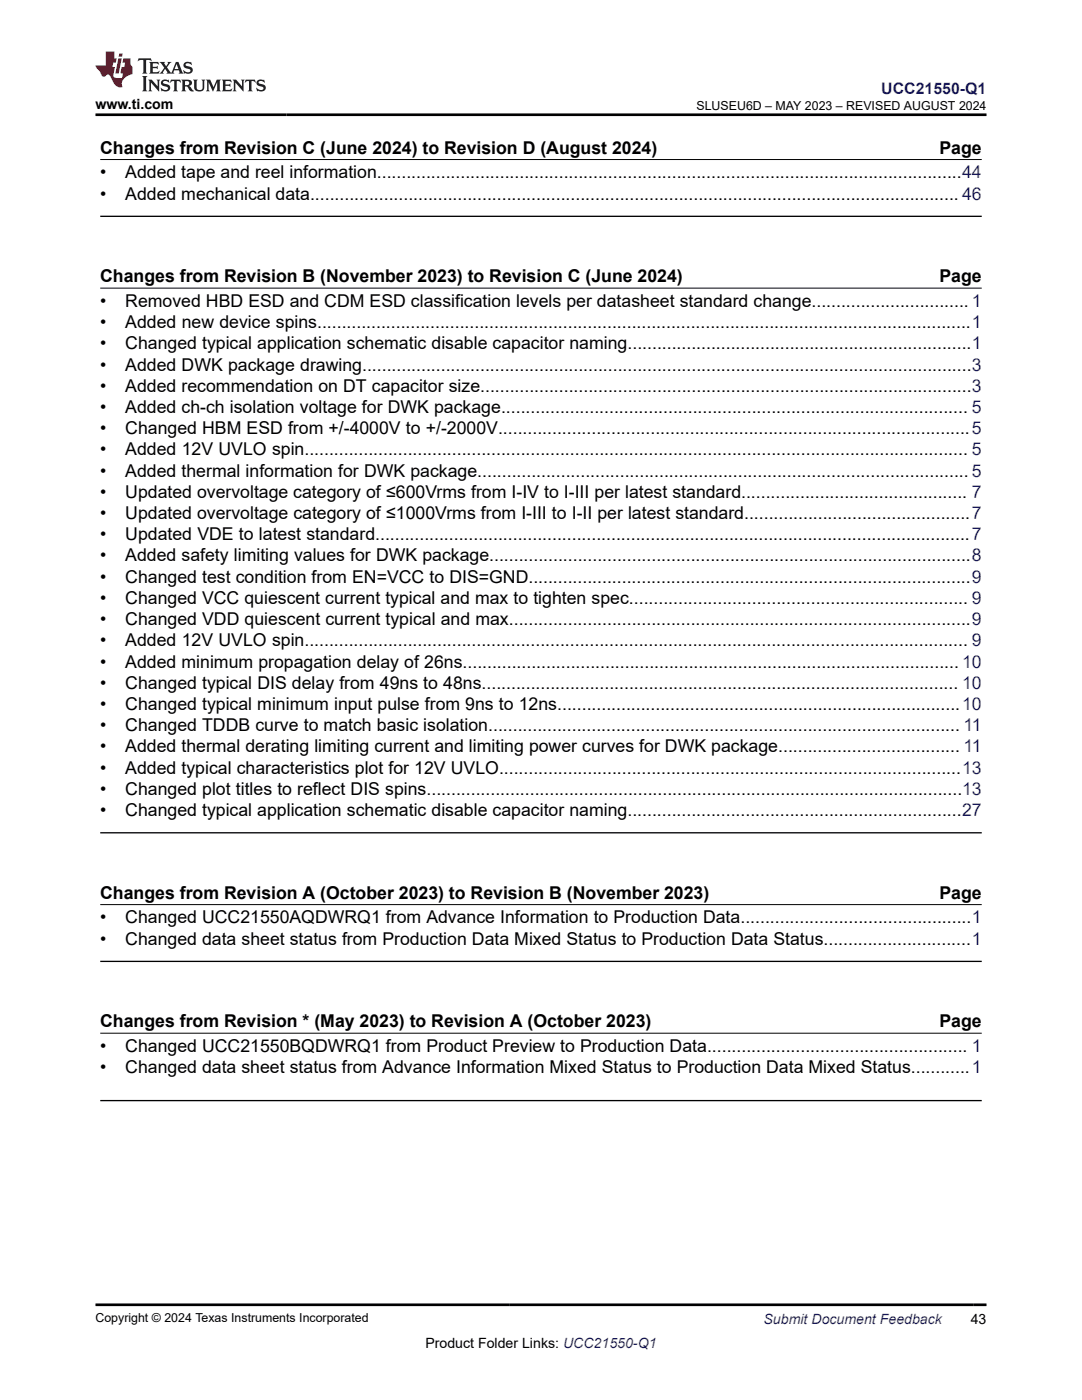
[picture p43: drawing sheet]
<svg xmlns="http://www.w3.org/2000/svg" width="216mm" height="279mm" viewBox="0 0 216 279" stroke-linecap="round" stroke-linejoin="round" font-family="sans-serif">
<defs><g id="words">
<g font-size="3.5">
<text x="20" y="35.6">•</text>
<text x="20" y="30.6">Changes from Revision C (June 2024) to Revision D (August 2024)</text>
<text x="25" y="35.6">Added tape and reel information.......................................................................................................................44</text>
<text x="187.5" y="30.6">Page</text>
<text x="20" y="39.8">•</text>
<text x="25" y="39.8">Added mechanical data.................................................................................................................................... 46</text>
<text x="20" y="56.3">Changes from Revision B (November 2023) to Revision C (June 2024)</text>
<text x="187.5" y="56.3">Page</text>
<text x="20" y="61.3">•</text>
<text x="20" y="65.5">•</text>
<text x="25" y="61.3">Removed HBD ESD and CDM ESD classification levels per datasheet standard change................................ 1</text>
<text x="25" y="65.5">Added new device spins.....................................................................................................................................1</text>
<text x="20" y="69.7">•</text>
<text x="25" y="69.7">Changed typical application schematic disable capacitor naming......................................................................1</text>
<text x="20" y="74">•</text>
<text x="25" y="74">Added DWK package drawing............................................................................................................................3</text>
<text x="20" y="78.2">•</text>
<text x="20" y="82.4">•</text>
<text x="25" y="82.4">Added ch-ch isolation voltage for DWK package............................................................................................... 5</text>
<text x="25" y="78.2">Added recommendation on DT capacitor size....................................................................................................3</text>
<text x="20" y="86.7">•</text>
<text x="25" y="86.7">Changed HBM ESD from +/-4000V to +/-2000V................................................................................................5</text>
<text x="20" y="90.9">•</text>
<text x="20" y="95.1">•</text>
<text x="25" y="95.1">Added thermal information for DWK package.................................................................................................... 5</text>
<text x="25" y="90.9">Added 12V UVLO spin....................................................................................................................................... 5</text>
<text x="20" y="99.4">•</text>
<text x="25" y="99.4">Updated overvoltage category of ≤600Vrms from I-IV to I-III per latest standard.............................................. 7</text>
<text x="20" y="103.6">•</text>
<text x="20" y="107.8">•</text>
<text x="25" y="103.6">Updated overvoltage category of ≤1000Vrms from I-III to I-II per latest standard..............................................7</text>
<text x="25" y="107.8">Updated VDE to latest standard.........................................................................................................................7</text>
<text x="20" y="112.1">•</text>
<text x="25" y="112.1">Added safety limiting values for DWK package..................................................................................................8</text>
<text x="20" y="116.3">•</text>
<text x="25" y="116.3">Changed test condition from EN=VCC to DIS=GND..........................................................................................9</text>
<text x="20" y="120.5">•</text>
<text x="20" y="124.8">•</text>
<text x="25" y="120.5">Changed VCC quiescent current typical and max to tighten spec..................................................................... 9</text>
<text x="25" y="124.8">Changed VDD quiescent current typical and max..............................................................................................9</text>
<text x="20" y="129">•</text>
<text x="25" y="129">Added 12V UVLO spin....................................................................................................................................... 9</text>
<text x="20" y="137.5">•</text>
<text x="20" y="133.2">•</text>
<text x="25" y="137.5">Changed typical DIS delay from 49ns to 48ns................................................................................................. 10</text>
<text x="25" y="133.2">Added minimum propagation delay of 26ns..................................................................................................... 10</text>
<text x="20" y="141.7">•</text>
<text x="25" y="141.7">Changed typical minimum input pulse from 9ns to 12ns..................................................................................10</text>
<text x="20" y="145.9">•</text>
<text x="25" y="145.9">Changed TDDB curve to match basic isolation................................................................................................ 11</text>
<text x="20" y="150.2">•</text>
<text x="20" y="154.4">•</text>
<text x="25" y="154.4">Added typical characteristics plot for 12V UVLO..............................................................................................13</text>
<text x="25" y="150.2">Added thermal derating limiting current and limiting power curves for DWK package..................................... 11</text>
<text x="20" y="158.6">•</text>
<text x="25" y="158.6">Changed plot titles to reflect DIS spins.............................................................................................................13</text>
<text x="20" y="162.9">•</text>
<text x="25" y="162.9">Changed typical application schematic disable capacitor naming....................................................................27</text>
<text x="20" y="179.3">Changes from Revision A (October 2023) to Revision B (November 2023)</text>
<text x="187.5" y="179.3">Page</text>
<text x="20" y="184.3">•</text>
<text x="25" y="184.3">Changed UCC21550AQDWRQ1 from Advance Information to Production Data...............................................1</text>
<text x="20" y="188.5">•</text>
<text x="25" y="188.5">Changed data sheet status from Production Data Mixed Status to Production Data Status..............................1</text>
<text x="20" y="205">Changes from Revision * (May 2023) to Revision A (October 2023)</text>
<text x="20" y="209.9">•</text>
<text x="25" y="209.9">Changed UCC21550BQDWRQ1 from Product Preview to Production Data..................................................... 1</text>
<text x="187.5" y="205">Page</text>
<text x="20" y="214.2">•</text>
<text x="25" y="214.2">Changed data sheet status from Advance Information Mixed Status to Production Data Mixed Status............1</text>
</g>
<text font-size="3.2" fill="#00f" x="175.9" y="18.7">UCC21550-Q1</text>
<g font-size="2.8">
<text x="19" y="21.8">www.ti.com</text>
<text x="84.9" y="269">Product Folder Links: UCC21550-Q1</text>
<text x="193.7" y="264.2">43</text>
</g>
<text font-size="2.8" fill="#00f" x="152.4" y="264.2">Submit Document Feedback</text>
<g font-size="2.5">
<text x="139" y="21.9">SLUSEU6D – MAY 2023 – REVISED AUGUST 2024</text>
<text x="19" y="263.9">Copyright © 2024 Texas Instruments Incorporated</text>
</g>
</g></defs>
<path d="M20 31.8h175.9M20 57.5h175.9M20 180.5h175.9M20 206.2h175.9" fill="none" stroke="#000" stroke-width=".2"/>
<path d="M20 43.2h175.9M20 166.2h175.9M20 191.9h175.9M20 219.6h175.9" fill="none" stroke="#000" stroke-width=".26"/>
<path d="M27.7 11.6l-.2 .6 .5-.2h.6v.1v2.2l-.2 .4h1l-.2-.4v-2.2v-.1h.5l.5 .2-.1-.6zM29.8 12.4l.2 .3v1.6l-.2 .4h1.9l.1-.6a1.08 1.08 0 0 1-1.3 .2v-.7h.6l.4 .2v-.7l-.4 .2h-.6v-.5l.2-.2a1 1 0 0 1 1 .3l-.1-.5zM31.8 12.4l1 1.1-1 1.2h.9l-.2-.2 .4-.8 .5 .8-.2 .2h1.6l-.2-.2 .1-.5h1l.1 .5-.1 .2h.9l-.2-.4-.8-1.9h-.5l-1 2.1-.8-1.1 .9-1h-.8l.2 .2-.5 .6-.3-.6 .1-.2zM35.2 12.8l.4 1h-.8zM36.8 12.5a.65 .65 0 0 0-.2 .7 .65 .65 0 0 0 .6 .5l.7 .1 .1 .3a.79 .79 0 0 1-.7 .4 .79 .79 0 0 1-.7-.5l.1 .7 .2-.1a.93 .93 0 0 0 1.1 0 .93 .93 0 0 0 .4-.9 1.46 1.46 0 0 0-1.2-.6l-.1-.3a1.09 1.09 0 0 1 1.2 .2l-.2-.6-.1 .1-.6-.2zM28.4 15.2l.2 .4v2.2l-.2 .4h1l-.2-.4v-2.2l.2-.4zM29.6 15.9l.2 .4v1.5l-.2 .4h.8l-.3-.4v-1.3l1.7 1.8v-2l.2-.4h-.8l.2 .2 .1 1.1-1.2-1.3zM32.3 16a.65 .65 0 0 0-.2 .8 .65 .65 0 0 0 .7 .4l.6 .2 .1 .2a.79 .79 0 0 1-.7 .4 .79 .79 0 0 1-.7-.5l.1 .7 .2-.1a.93 .93 0 0 0 1.1 .1 .93 .93 0 0 0 .4-1 1.46 1.46 0 0 0-1.2-.5l-.1-.4a1.09 1.09 0 0 1 1.2 .2l-.2-.6-.1 .1-.6-.1zM34.1 15.9l-.1 .6a.63 .63 0 0 1 .7-.3l.1 1.6-.3 .4h1l-.2-.4v-1.6a.66 .66 0 0 1 .8 .3l-.1-.6zM36.2 15.9l.2 .4v1.5l-.2 .4h.9l-.2-.2v-.7h.5l.1 .2a.79 .79 0 0 0 1.2 .6l-1-.9a.61 .61 0 0 0 .6-.6 .61 .61 0 0 0-.5-.7zM36.9 16.2h.2a.47 .47 0 0 1 .5 .1 .47 .47 0 0 1 .1 .5l-.2 .1-.6 .1zM38.5 15.9l.2 .2a2.27 2.27 0 0 0 .4 2 1.04 1.04 0 0 0 1.7-.7v-1.3l.2-.2h-.8l.2 .4v1.1a.6 .6 0 0 1-.6 .6 .6 .6 0 0 1-.6-.6v-1.1l.3-.4zM41.1 15.9l.2 .4v1.5l-.2 .4h.7l-.2-.4v-1.4l.9 1.9 .8-1.9v1.4l-.2 .4h1l-.3-.4v-1.5l.3-.4h-.8l-.7 1.5-.7-1.5zM44.3 15.9l.2 .4v1.5l-.2 .4h1.9l.1-.6a1.09 1.09 0 0 1-1.3 .2v-.7h.6l.4 .2v-.6l-.4 .2h-.6v-.6l.2-.1a1.01 1.01 0 0 1 1 .3l-.1-.6zM46.4 15.9l.3 .4v1.5l-.3 .4h.8l-.2-.4v-1.3l1.6 1.8v-2l.2-.4h-.7l.2 .2v1.1l-1.2-1.3zM49 15.9l-.1 .6a.63 .63 0 0 1 .8-.3v1.6l-.3 .4h1l-.2-.4v-1.6a.66 .66 0 0 1 .8 .3l-.1-.6zM51.4 16a.65 .65 0 0 0-.2 .8 .65 .65 0 0 0 .6 .4l.6 .2 .2 .2a.79 .79 0 0 1-.8 .4 .79 .79 0 0 1-.6-.5l.1 .7 .2-.1a.93 .93 0 0 0 1 .1 .93 .93 0 0 0 .5-1 1.46 1.46 0 0 0-1.3-.5l-.1-.4a1.09 1.09 0 0 1 1.3 .2l-.2-.6-.2 .1-.5-.1z" fill="#231f20"/>
<path d="M21.1 10.3v2.7h-2.1l.1 .4 .9 1a.95 .95 0 0 0 .9 .9 .59 .59 0 0 1 .6-.4 .59 .59 0 0 1 .5 .3l.4 .8a1.59 1.59 0 0 0 2.1 1.4 1.61 1.61 0 0 1 1-2.3l1-.3-.1-1.5a1.59 1.59 0 0 1-.4-1.7h-1.4l-.2 .9h.5l-.1 .9h-.5l-.2 .9v.3l.4 .1-.2 .9h-.6a.73 .73 0 0 1-1.1-.7l.3-1.5h-.5l.2-.9h.5l.2-.9h-.5v-1.3zM23.6 11.6l-.6 3.1h.7l.6-3.1zM23.8 10.7l-.1 .6h.7l.1-.6z" fill="#ed1c24"/>
<path d="M19 22.9h177.8M19 260.4h177.8" fill="none" stroke="#000" stroke-width=".53"/>
<use href="#words"/>
</svg>
